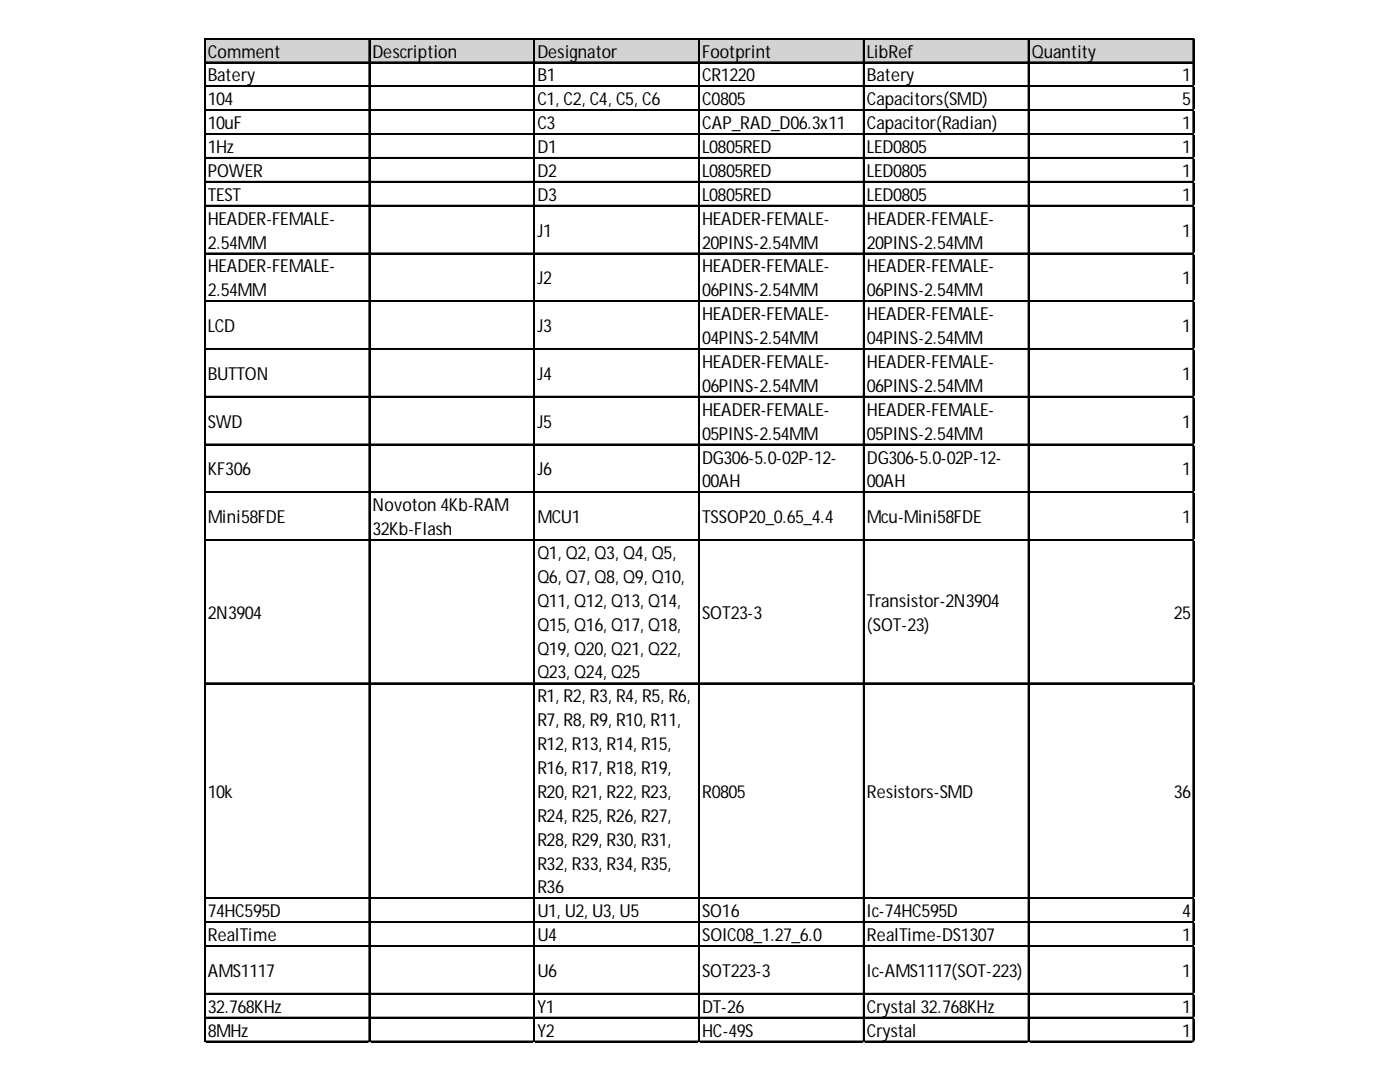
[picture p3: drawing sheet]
<svg xmlns="http://www.w3.org/2000/svg" width="279mm" height="216mm" viewBox="0 0 279 216" stroke-linecap="round" stroke-linejoin="round" font-family="sans-serif">
<defs><g id="words">
<g font-size="3.6">
<text x="41.5" y="11.5">Comment</text>
<text x="74.4" y="11.5">Description</text>
<text x="107.2" y="11.5">Designator</text>
<text x="140.1" y="11.5">Footprint</text>
<text x="173" y="11.5">LibRef</text>
<text x="205.9" y="11.5">Quantity</text>
<text x="41.5" y="16.3">Batery</text>
<text x="107.2" y="16.3">B1</text>
<text x="140.1" y="16.3">CR1220</text>
<text x="173" y="16.3">Batery</text>
<text x="235.9" y="16.3">1</text>
<text x="41.5" y="21">104</text>
<text x="107.2" y="21">C1, C2, C4, C5, C6</text>
<text x="140.1" y="21">C0805</text>
<text x="173" y="21">Capacitors(SMD)</text>
<text x="235.9" y="21">5</text>
<text x="41.5" y="25.8">10uF</text>
<text x="107.2" y="25.8">C3</text>
<text x="140.1" y="25.8">CAP_RAD_D06.3x11</text>
<text x="173" y="25.8">Capacitor(Radian)</text>
<text x="235.9" y="25.8">1</text>
<text x="41.5" y="30.5">1Hz</text>
<text x="41.5" y="35.3">POWER</text>
<text x="107.2" y="30.5">D1</text>
<text x="107.2" y="35.3">D2</text>
<text x="140.1" y="30.5">L0805RED</text>
<text x="140.1" y="35.3">L0805RED</text>
<text x="173" y="30.5">LED0805</text>
<text x="173" y="35.3">LED0805</text>
<text x="235.9" y="30.5">1</text>
<text x="235.9" y="35.3">1</text>
<text x="41.5" y="40.1">TEST</text>
<text x="107.2" y="40.1">D3</text>
<text x="140.1" y="40.1">L0805RED</text>
<text x="173" y="40.1">LED0805</text>
<text x="235.9" y="40.1">1</text>
<text x="41.5" y="44.8">HEADER-FEMALE-</text>
<text x="107.2" y="47.2">J1</text>
<text x="140.1" y="44.8">HEADER-FEMALE-</text>
<text x="173" y="44.8">HEADER-FEMALE-</text>
<text x="235.9" y="47.2">1</text>
<text x="41.5" y="49.6">2.54MM</text>
<text x="140.1" y="49.6">20PINS-2.54MM</text>
<text x="173" y="49.6">20PINS-2.54MM</text>
<text x="41.5" y="54.4">HEADER-FEMALE-</text>
<text x="41.5" y="59.1">2.54MM</text>
<text x="107.2" y="56.8">J2</text>
<text x="140.1" y="54.4">HEADER-FEMALE-</text>
<text x="140.1" y="59.1">06PINS-2.54MM</text>
<text x="173" y="54.4">HEADER-FEMALE-</text>
<text x="173" y="59.1">06PINS-2.54MM</text>
<text x="235.9" y="56.8">1</text>
<text x="140.1" y="63.9">HEADER-FEMALE-</text>
<text x="173" y="63.9">HEADER-FEMALE-</text>
<text x="41.5" y="66.3">LCD</text>
<text x="107.2" y="66.3">J3</text>
<text x="140.1" y="68.7">04PINS-2.54MM</text>
<text x="173" y="68.7">04PINS-2.54MM</text>
<text x="235.9" y="66.3">1</text>
<text x="41.5" y="75.8">BUTTON</text>
<text x="107.2" y="75.8">J4</text>
<text x="140.1" y="73.4">HEADER-FEMALE-</text>
<text x="173" y="73.4">HEADER-FEMALE-</text>
<text x="235.9" y="75.8">1</text>
<text x="140.1" y="78.2">06PINS-2.54MM</text>
<text x="140.1" y="83">HEADER-FEMALE-</text>
<text x="173" y="78.2">06PINS-2.54MM</text>
<text x="173" y="83">HEADER-FEMALE-</text>
<text x="41.5" y="85.3">SWD</text>
<text x="107.2" y="85.3">J5</text>
<text x="140.1" y="87.7">05PINS-2.54MM</text>
<text x="173" y="87.7">05PINS-2.54MM</text>
<text x="235.9" y="85.3">1</text>
<text x="41.5" y="94.9">KF306</text>
<text x="107.2" y="94.9">J6</text>
<text x="140.1" y="92.5">DG306-5.0-02P-12-</text>
<text x="173" y="92.5">DG306-5.0-02P-12-</text>
<text x="235.9" y="94.9">1</text>
<text x="140.1" y="97.3">00AH</text>
<text x="173" y="97.3">00AH</text>
<text x="41.5" y="104.4">Mini58FDE</text>
<text x="74.4" y="102">Novoton 4Kb-RAM</text>
<text x="74.4" y="106.8">32Kb-Flash</text>
<text x="107.2" y="104.4">MCU1</text>
<text x="140.1" y="104.4">TSSOP20_0.65_4.4</text>
<text x="173" y="104.4">Mcu-Mini58FDE</text>
<text x="235.9" y="104.4">1</text>
<text x="107.2" y="111.6">Q1, Q2, Q3, Q4, Q5,</text>
<text x="107.2" y="116.3">Q6, Q7, Q8, Q9, Q10,</text>
<text x="41.5" y="123.5">2N3904</text>
<text x="107.2" y="121.1">Q11, Q12, Q13, Q14,</text>
<text x="107.2" y="125.9">Q15, Q16, Q17, Q18,</text>
<text x="140.1" y="123.5">SOT23-3</text>
<text x="173" y="121.1">Transistor-2N3904</text>
<text x="173" y="125.9">(SOT-23)</text>
<text x="234.3" y="123.5">25</text>
<text x="107.2" y="130.6">Q19, Q20, Q21, Q22,</text>
<text x="107.2" y="135.4">Q23, Q24, Q25</text>
<text x="107.2" y="140.1">R1, R2, R3, R4, R5, R6,</text>
<text x="107.2" y="144.9">R7, R8, R9, R10, R11,</text>
<text x="107.2" y="149.7">R12, R13, R14, R15,</text>
<text x="107.2" y="154.4">R16, R17, R18, R19,</text>
<text x="41.5" y="159.2">10k</text>
<text x="107.2" y="159.2">R20, R21, R22, R23,</text>
<text x="140.1" y="159.2">R0805</text>
<text x="173" y="159.2">Resistors-SMD</text>
<text x="234.3" y="159.2">36</text>
<text x="107.2" y="164">R24, R25, R26, R27,</text>
<text x="107.2" y="168.7">R28, R29, R30, R31,</text>
<text x="107.2" y="173.5">R32, R33, R34, R35,</text>
<text x="107.2" y="178.3">R36</text>
<text x="41.5" y="183">74HC595D</text>
<text x="107.2" y="183">U1, U2, U3, U5</text>
<text x="140.1" y="183">SO16</text>
<text x="173" y="183">Ic-74HC595D</text>
<text x="235.9" y="183">4</text>
<text x="41.5" y="187.8">RealTime</text>
<text x="107.2" y="187.8">U4</text>
<text x="140.1" y="187.8">SOIC08_1.27_6.0</text>
<text x="173" y="187.8">RealTime-DS1307</text>
<text x="235.9" y="187.8">1</text>
<text x="41.5" y="194.9">AMS1117</text>
<text x="107.2" y="194.9">U6</text>
<text x="140.1" y="194.9">SOT223-3</text>
<text x="173" y="194.9">Ic-AMS1117(SOT-223)</text>
<text x="235.9" y="194.9">1</text>
<text x="41.5" y="202.1">32.768KHz</text>
<text x="107.2" y="202.1">Y1</text>
<text x="140.1" y="202.1">DT-26</text>
<text x="173" y="202.1">Crystal 32.768KHz</text>
<text x="235.9" y="202.1">1</text>
<text x="41.5" y="206.9">8MHz</text>
<text x="107.2" y="206.9">Y2</text>
<text x="140.1" y="206.9">HC-49S</text>
<text x="173" y="206.9">Crystal</text>
<text x="235.9" y="206.9">1</text>
</g>
</g></defs>
<path d="M40.9 7.8h197.5v4.8h-197.5z" fill="#d3d3d3"/>
<g fill="none" stroke="#000" stroke-width=".24">
<path d="M40.7 7.6v200.4M40.9 7.6v200.4M41 7.6h197.3M41 7.7h197.3M41 12.4h197.3M41 12.5h197.3M41 17.1h197.3M41 17.3h197.3M73.6 7.8v200.2M73.8 7.8v200.2M106.5 7.8v200.2M106.6 7.8v200.2"/>
<path d="M139.4 7.8v200.2M139.5 7.8v200.2M172.3 7.8v200.2M172.4 7.8v200.2M205.2 7.8v200.2M205.3 7.8v200.2M238.1 7.8v200.2M238.2 7.8v200.2M41 21.9h197.3M41 22h197.3M41 26.7h197.3M41 26.8h197.3"/>
<path d="M41 31.4h197.3M41 31.6h197.3M41 36.2h197.3M41 36.3h197.3M41 41h197.3M41 41.1h197.3M41 50.5h197.3M41 50.6h197.3M41 60h197.3M41 60.1h197.3M41 69.6h197.3M41 69.7h197.3"/>
<path d="M41 79.1h197.3M41 79.2h197.3M41 88.6h197.3M41 88.7h197.3M41 98.1h197.3M41 98.3h197.3M41 107.7h197.3M41 107.8h197.3M41 136.3h197.3M41 136.4h197.3M41 179.2h197.3M41 179.3h197.3"/>
<path d="M41 183.9h197.3M41 184h197.3M41 188.7h197.3M41 188.8h197.3M41 198.2h197.3M41 198.3h197.3M41 203h197.3M41 203.1h197.3M41 207.7h197.3M41 207.9h197.3"/>
</g>
<path d="M40.7 208h.1" fill="none" stroke="#d4d4d4" stroke-width=".24"/>
<path d="M40.7 208h.3z" fill="#d4d4d4"/>
<path d="M73.6 208h.1" fill="none" stroke="#d4d4d4" stroke-width=".24"/>
<path d="M73.6 208h.3z" fill="#d4d4d4"/>
<path d="M106.5 208h.1" fill="none" stroke="#d4d4d4" stroke-width=".24"/>
<path d="M106.5 208h.3z" fill="#d4d4d4"/>
<path d="M139.4 208h.1" fill="none" stroke="#d4d4d4" stroke-width=".24"/>
<path d="M139.4 208h.3z" fill="#d4d4d4"/>
<path d="M172.3 208h.1" fill="none" stroke="#d4d4d4" stroke-width=".24"/>
<path d="M172.3 208h.2z" fill="#d4d4d4"/>
<path d="M205.2 208h.1" fill="none" stroke="#d4d4d4" stroke-width=".24"/>
<path d="M205.2 208h.2z" fill="#d4d4d4"/>
<path d="M238.1 208h.1" fill="none" stroke="#d4d4d4" stroke-width=".24"/>
<path d="M238.1 208h.2z" fill="#d4d4d4"/>
<path d="M238.3 17.1h.1" fill="none" stroke="#d4d4d4" stroke-width=".24"/>
<path d="M238.3 17.1l.1 .3z" fill="#d4d4d4"/>
<path d="M238.3 21.9h.1" fill="none" stroke="#d4d4d4" stroke-width=".24"/>
<path d="M238.3 21.9l.1 .2z" fill="#d4d4d4"/>
<path d="M238.3 26.7h.1" fill="none" stroke="#d4d4d4" stroke-width=".24"/>
<path d="M238.3 26.7l.1 .2z" fill="#d4d4d4"/>
<path d="M238.3 31.4h.1" fill="none" stroke="#d4d4d4" stroke-width=".24"/>
<path d="M238.3 31.4l.1 .3z" fill="#d4d4d4"/>
<path d="M238.3 36.2h.1" fill="none" stroke="#d4d4d4" stroke-width=".24"/>
<path d="M238.3 36.2l.1 .2z" fill="#d4d4d4"/>
<path d="M238.3 41h.1" fill="none" stroke="#d4d4d4" stroke-width=".24"/>
<path d="M238.3 41l.1 .2z" fill="#d4d4d4"/>
<path d="M238.3 50.5h.1" fill="none" stroke="#d4d4d4" stroke-width=".24"/>
<path d="M238.3 50.5l.1 .2z" fill="#d4d4d4"/>
<path d="M238.3 60h.1" fill="none" stroke="#d4d4d4" stroke-width=".24"/>
<path d="M238.3 60l.1 .3z" fill="#d4d4d4"/>
<path d="M238.3 69.6h.1" fill="none" stroke="#d4d4d4" stroke-width=".24"/>
<path d="M238.3 69.6l.1 .2z" fill="#d4d4d4"/>
<path d="M238.3 79.1h.1" fill="none" stroke="#d4d4d4" stroke-width=".24"/>
<path d="M238.3 79.1l.1 .2z" fill="#d4d4d4"/>
<path d="M238.3 88.6h.1" fill="none" stroke="#d4d4d4" stroke-width=".24"/>
<path d="M238.3 88.6l.1 .3z" fill="#d4d4d4"/>
<path d="M238.3 98.1h.1" fill="none" stroke="#d4d4d4" stroke-width=".24"/>
<path d="M238.3 98.1l.1 .3z" fill="#d4d4d4"/>
<path d="M238.3 107.7h.1" fill="none" stroke="#d4d4d4" stroke-width=".24"/>
<path d="M238.3 107.7l.1 .2z" fill="#d4d4d4"/>
<path d="M238.3 136.3h.1" fill="none" stroke="#d4d4d4" stroke-width=".24"/>
<path d="M238.3 136.3l.1 .2z" fill="#d4d4d4"/>
<path d="M238.3 179.2h.1" fill="none" stroke="#d4d4d4" stroke-width=".24"/>
<path d="M238.3 179.2l.1 .2z" fill="#d4d4d4"/>
<path d="M238.3 183.9h.1" fill="none" stroke="#d4d4d4" stroke-width=".24"/>
<path d="M238.3 183.9l.1 .3z" fill="#d4d4d4"/>
<path d="M238.3 188.7h.1" fill="none" stroke="#d4d4d4" stroke-width=".24"/>
<path d="M238.3 188.7l.1 .2z" fill="#d4d4d4"/>
<path d="M238.3 198.2h.1" fill="none" stroke="#d4d4d4" stroke-width=".24"/>
<path d="M238.3 198.2l.1 .3z" fill="#d4d4d4"/>
<path d="M238.3 203h.1" fill="none" stroke="#d4d4d4" stroke-width=".24"/>
<path d="M238.3 203l.1 .2z" fill="#d4d4d4"/>
<path d="M238.3 207.7h.1" fill="none" stroke="#d4d4d4" stroke-width=".24"/>
<path d="M238.3 207.7l.1 .3z" fill="#d4d4d4"/>
<use href="#words"/>
</svg>
